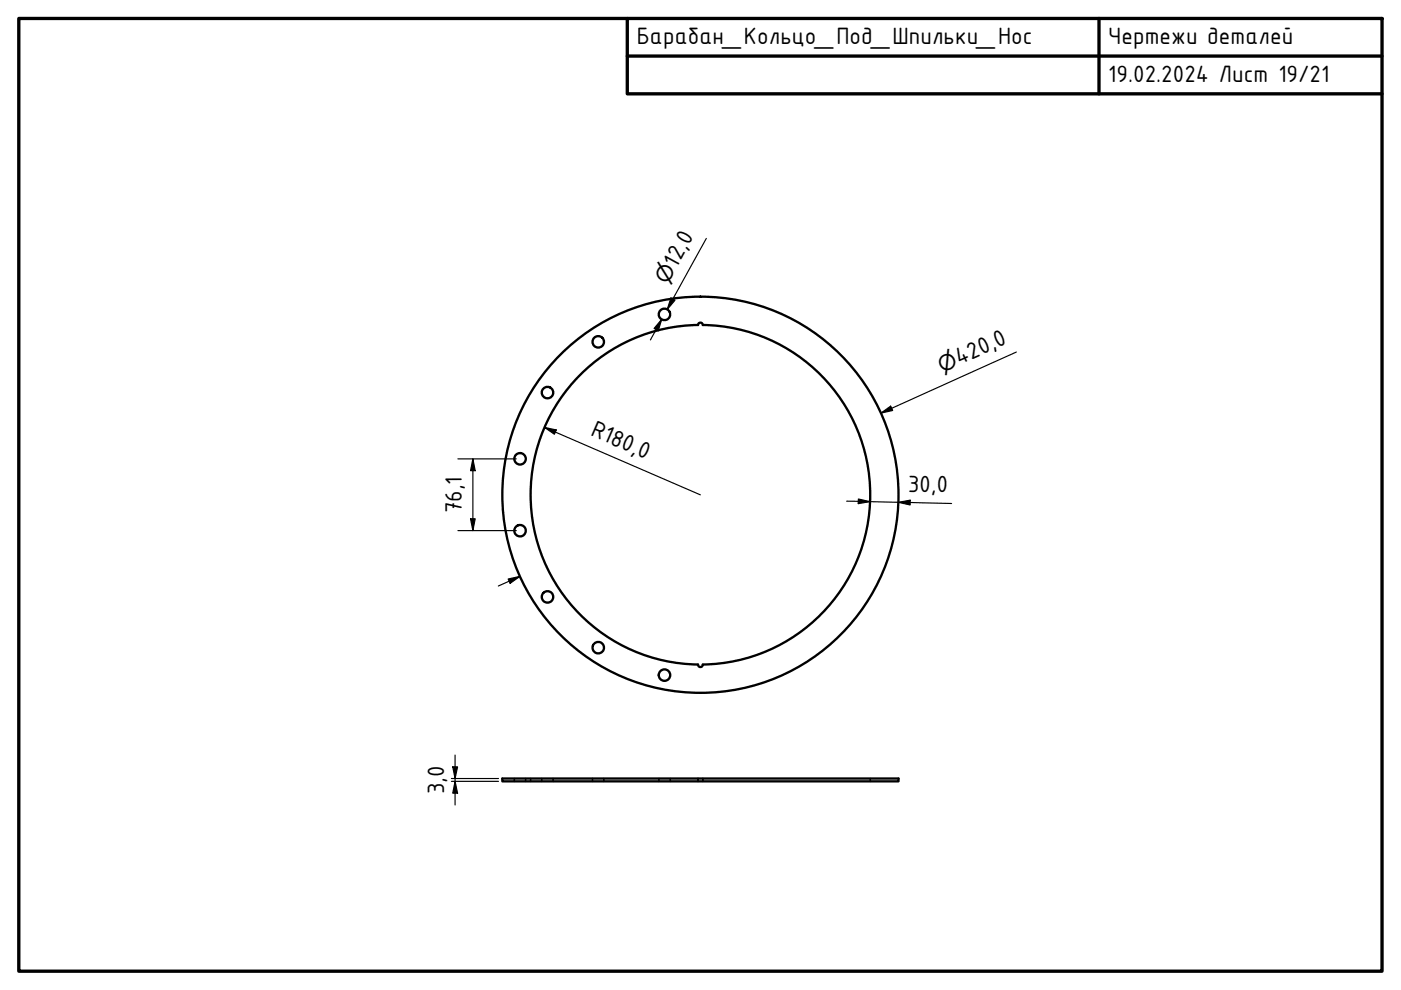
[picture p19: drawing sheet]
<svg xmlns="http://www.w3.org/2000/svg" width="297mm" height="210mm" viewBox="0 0 297 210" stroke-linecap="round" stroke-linejoin="round" font-family="sans-serif">
<defs><g id="words">
<g font-size="5.4">
<text x="135" y="9.3">Барабан_Кольцо_Под_Шпильки_Нос</text>
<text x="235" y="9.4">Чертежи деталей</text>
<text x="235" y="17.4">19.02.2024 Лист 19/21</text>
<text x="143.4" y="57" transform="rotate(-61 143.4 57)">12,0</text>
<text x="203.4" y="77.4" transform="rotate(-24 203.4 77.4)">420,0</text>
<text x="125" y="92.3" transform="rotate(23 125 92.3)">R180,0</text>
<text x="192.5" y="104.2" transform="rotate(1 192.5 104.2)">30,0</text>
<text x="97.9" y="108.8" transform="rotate(-90 97.9 108.8)">76,1</text>
<text x="94.2" y="168.5" transform="rotate(-90 94.2 168.5)">3,0</text>
</g>
<g font-size="4.6">
<text x="141.5" y="60.4" transform="rotate(-61 141.5 60.4)">⌀</text>
<text x="199.8" y="79" transform="rotate(-24 199.8 79)">⌀</text>
</g>
</g></defs>
<!-- layer: Visible (ISO) -->
<g fill="none" stroke="#000" stroke-width=".49">
<path d="M148 140.9a.51 .51 0 0 0 .5 .5 .51 .51 0 0 0 .5-.5M148 140.9a36 36 0 0 1-35.5-36 36 36 0 0 1 35.5-36 .51 .51 0 0 1 .5-.5 .51 .51 0 0 1 .5 .5 36 36 0 0 1 35.5 36 36 36 0 0 1-35.5 36M106.5 165.1h84v.6h-84z"/>
<circle cx="126.8" cy="72.5" r="1.22"/>
<circle cx="140.9" cy="66.7" r="1.22"/>
<circle cx="110.3" cy="97.3" r="1.22"/>
<circle cx="116.1" cy="83.2" r="1.22"/>
<circle cx="110.3" cy="112.5" r="1.22"/>
<circle cx="148.5" cy="104.9" r="42"/>
<circle cx="116.1" cy="126.6" r="1.22"/>
<circle cx="126.8" cy="137.3" r="1.22"/>
<circle cx="140.9" cy="143.1" r="1.22"/>
</g>
<!-- layer: Hidden (ISO) -->
<g fill="none" stroke="#000" stroke-width=".35">
<path d="M109 165.1v.2M109 165.5v.2M111.4 165.1v.2M111.4 165.5v.2M112.5 165.1v.2M112.5 165.5v.2M114.9 165.1v.2M114.9 165.5v.2M117.3 165.1v.2M117.3 165.5v.2M125.6 165.1v.2M125.6 165.5v.2"/>
<path d="M128 165.1v.2M128 165.5v.2M139.7 165.1v.2M139.7 165.5v.2M142.1 165.1v.2M142.1 165.5v.2M148 165.1v.2M148 165.5v.2M149 165.1v.2M149 165.5v.2M184.5 165.1v.2M184.5 165.5v.2"/>
</g>
<!-- layer: Border (ISO) -->
<path d="M4 3.9h289v202h-289zM133 3.9v16h160M133 11.9h160M233 3.9v16" fill="none" stroke="#000" stroke-width=".71"/>
<!-- layer: Dimension (ISO) -->
<g fill="none" stroke="#000" stroke-width=".25">
<path d="M149.8 50.6l-8.3 15M140.3 67.7l-.7 2.4-.9-.5zM140.3 67.7l-2.4 4.4M142.2 63.2l.9 .4-1.6 2zM215.5 74.6l-28.7 13M97.1 97.3h12.4M100.3 97.3l.5 2.5h-1zM100.3 97.3v15.2M115.5 90.6l2.4 .6-.4 .9zM115.5 90.6l33 14.3M186.8 87.6l2-1.5 .5 .9zM97.1 112.5h12.4"/>
<path d="M99.8 110h1l-.5 2.5zM179.5 106.3l22.3 .5M182 105.8l2.5 .6-2.5 .4zM190.5 106.5l2.5-.5v1.1zM107.7 122.8l2.5-.6-2 1.5zM110.2 122.2l-4.5 2M95.7 165.1h10M95.7 165.7h10M96 162.6h1l-.5 2.5zM96.5 165.7l.5 2.5h-1zM96.5 160.1v10.6"/>
</g>
<path d="M140.3 67.7l-.7 2.4-.9-.5zM142.2 63.2l.9 .4-1.6 2zM100.3 97.3l.5 2.5h-1zM115.5 90.6l2.4 .6-.4 .9zM186.8 87.6l2-1.5 .5 .9zM99.8 110h1l-.5 2.5zM182 105.8l2.5 .6-2.5 .4zM190.5 106.5l2.5-.5v1.1zM107.7 122.8l2.5-.6-2 1.5zM96 162.6h1l-.5 2.5zM96.5 165.7l.5 2.5h-1z" fill="#000"/>
<use href="#words"/>
</svg>
